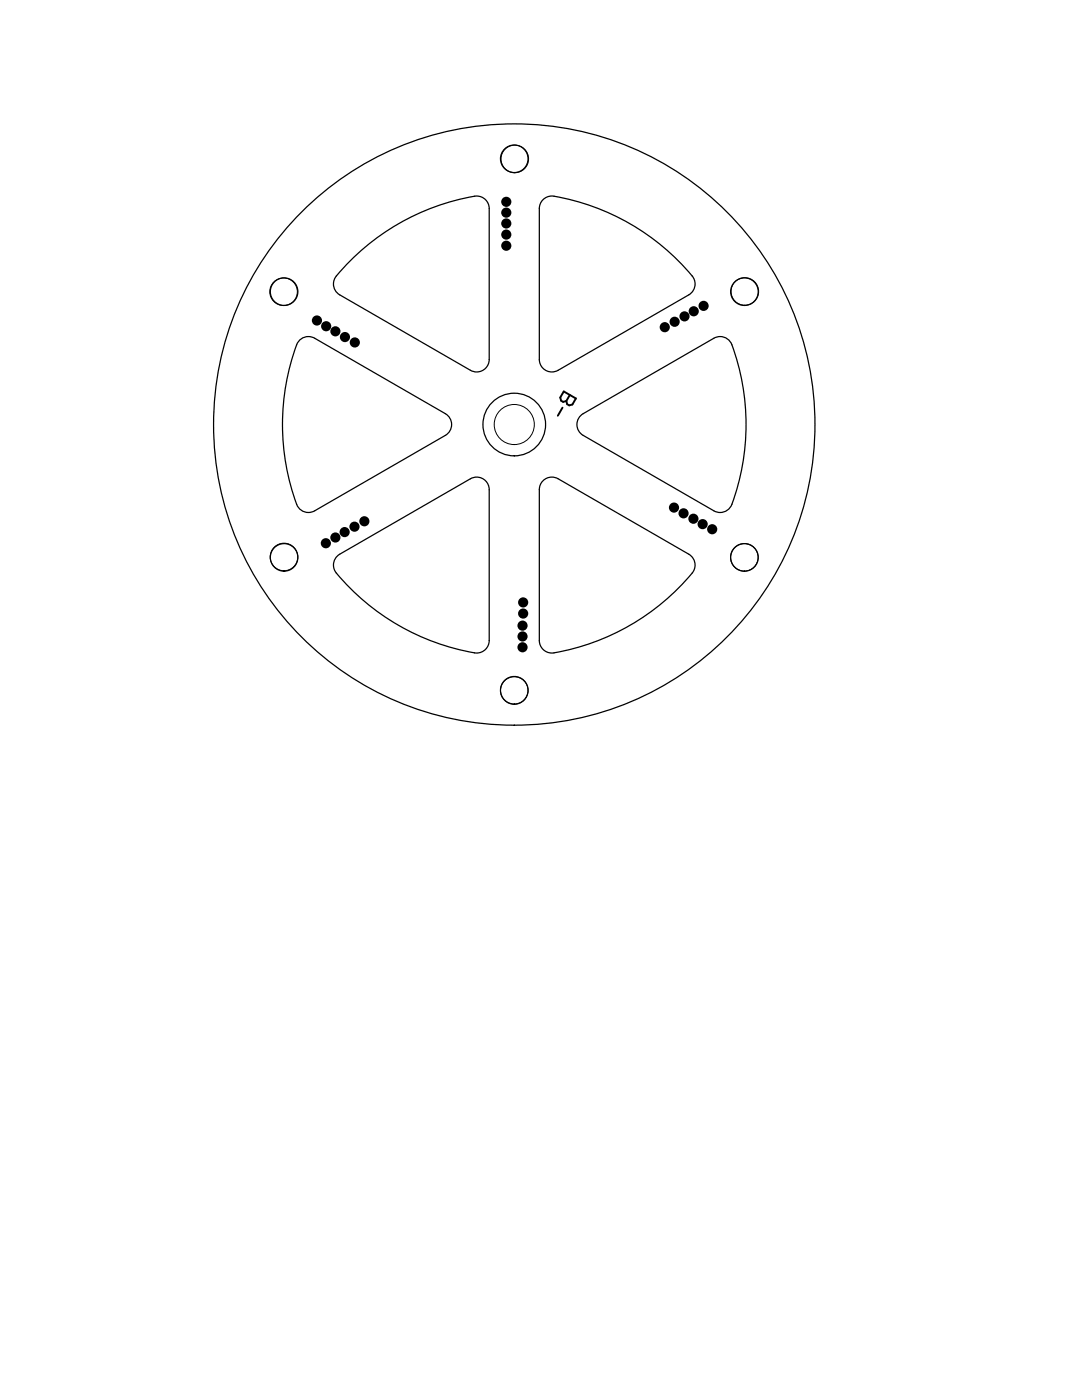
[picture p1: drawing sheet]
<svg xmlns="http://www.w3.org/2000/svg" width="216mm" height="279mm" viewBox="0 0 216 279" stroke-linecap="round" stroke-linejoin="round" font-family="sans-serif">
<g fill="none" stroke="#000" stroke-width=".2">
<circle cx="102.7" cy="31.7" r="2.75"/>
<circle cx="56.6" cy="58.2" r="2.75"/>
<circle cx="148.6" cy="58.2" r="2.75"/>
<circle cx="102.6" cy="84.7" r="4"/>
<circle cx="56.7" cy="111.2" r="2.75"/>
<circle cx="148.5" cy="111.2" r="2.75"/>
<circle cx="102.6" cy="137.8" r="2.75"/>
</g>
<g fill="none" stroke="#000" stroke-width=".25">
<path d="M69.6 52.4a45.9 45.9 0 0 1 25.5-13.3 2.5 2.5 0 0 1 2.5 2.5v30.1a2.5 2.5 0 0 1-3.7 2.2l-26.1-15.1a2.5 2.5 0 0 1-.7-3.7zM108.2 40.1a2.5 2.5 0 0 1 2.3-.9 46 46 0 0 1 27.9 16.2 2.5 2.5 0 0 1-1 3.4l-26 15.1a2.5 2.5 0 0 1-3.8-2.2v-30.1l.1-.6zM59.7 67.9a2.5 2.5 0 0 1 3.1-.4l26.1 15.1a2.5 2.5 0 0 1 0 4.3l-26.1 15a2.5 2.5 0 0 1-3.6-1.3 45.9 45.9 0 0 1 .2-32.3zM108.6 95.8a2.5 2.5 0 0 1 2.8-.3l26 15.1a2.5 2.5 0 0 1 .7 3.8 45.9 45.9 0 0 1-28 15.9 2.5 2.5 0 0 1-2.5-2.5v-30.1a2.5 2.5 0 0 1 1-1.9zM115.9 82.9l26.5-15.4a2.5 2.5 0 0 1 3.6 1.3 45.9 45.9 0 0 1-.2 32.3 2.5 2.5 0 0 1-3.4 .8l-26-15a2.5 2.5 0 0 1-.5-4zM67.4 110.9l26.5-15.4a2.5 2.5 0 0 1 3.7 2.2v30.1a2.5 2.5 0 0 1-2.9 2.5 46 46 0 0 1-27.8-16.3 2.5 2.5 0 0 1 .5-3.1z"/>
<circle cx="102.6" cy="31.7" r="2.75"/>
<circle cx="56.7" cy="58.2" r="2.75"/>
<circle cx="148.5" cy="58.2" r="2.75"/>
<circle cx="102.6" cy="84.7" r="60"/>
<circle cx="102.6" cy="84.7" r="6.3"/>
<circle cx="56.7" cy="111.2" r="2.75"/>
<circle cx="148.5" cy="111.2" r="2.75"/>
<circle cx="102.6" cy="137.8" r="2.75"/>
</g>
<path d="M112.5 78.1l2.4 1.4-.7 1.2-.6 .2-.4-.2-.2-.7-.6 .2-.4-.2-.2-.7zM113.7 78.8l-.7 1.2M112.2 81.4l-.9 1.6" fill="none" stroke="#000" stroke-width=".38"/>
<g fill="#000">
<circle cx="101" cy="42.4" r="1.02"/>
<circle cx="101" cy="46.8" r="1.02"/>
<circle cx="101" cy="49" r="1.02"/>
<circle cx="101" cy="44.6" r="1.02"/>
<circle cx="101" cy="40.3" r="1.02"/>
<circle cx="63.2" cy="64" r="1.02"/>
<circle cx="65.1" cy="65.1" r="1.02"/>
<circle cx="66.9" cy="66.1" r="1.02"/>
<circle cx="68.8" cy="67.3" r="1.02"/>
<circle cx="70.8" cy="68.3" r="1.02"/>
<circle cx="132.6" cy="65.3" r="1.02"/>
<circle cx="134.6" cy="64.2" r="1.02"/>
<circle cx="136.6" cy="63.1" r="1.02"/>
<circle cx="138.4" cy="62.1" r="1.02"/>
<circle cx="140.4" cy="61" r="1.02"/>
<circle cx="65" cy="108.4" r="1.02"/>
<circle cx="66.9" cy="107.3" r="1.02"/>
<circle cx="68.8" cy="106.2" r="1.02"/>
<circle cx="70.7" cy="105.1" r="1.02"/>
<circle cx="72.7" cy="104" r="1.02"/>
<circle cx="134.5" cy="101.3" r="1.02"/>
<circle cx="136.4" cy="102.4" r="1.02"/>
<circle cx="138.4" cy="103.5" r="1.02"/>
<circle cx="140.2" cy="104.6" r="1.02"/>
<circle cx="142.1" cy="105.6" r="1.02"/>
<circle cx="104.3" cy="124.9" r="1.02"/>
<circle cx="104.3" cy="127" r="1.02"/>
<circle cx="104.3" cy="129.2" r="1.02"/>
<circle cx="104.4" cy="122.4" r="1.02"/>
<circle cx="104.4" cy="120.2" r="1.02"/>
</g>
</svg>
